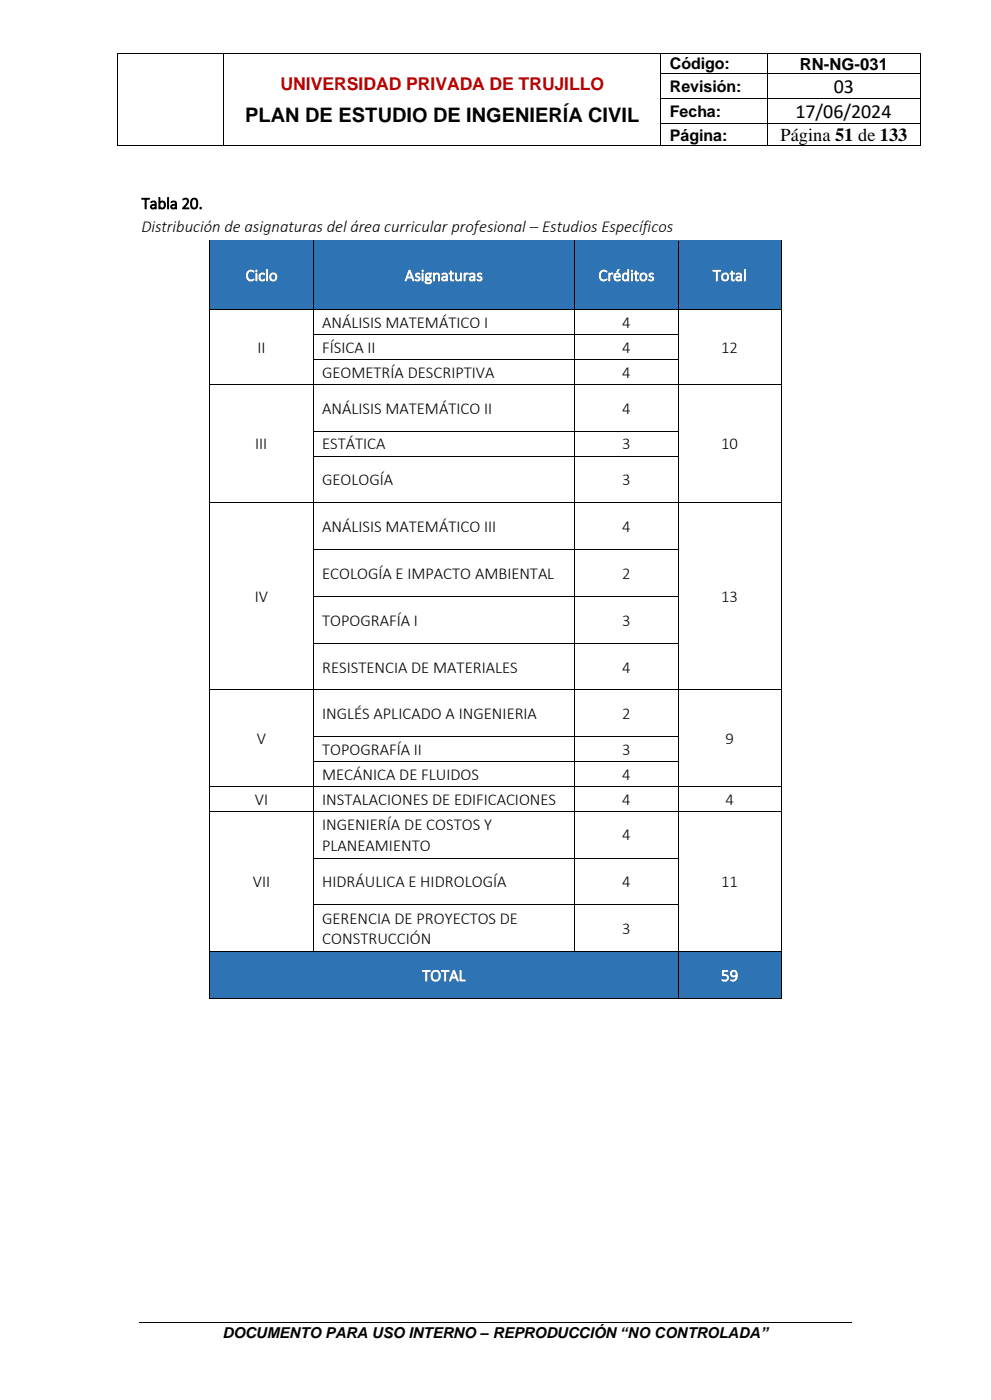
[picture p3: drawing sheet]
<svg xmlns="http://www.w3.org/2000/svg" width="210mm" height="297mm" viewBox="0 0 210 297" stroke-linecap="round" stroke-linejoin="round" font-family="sans-serif">
<defs><g id="words">
<g font-size="4.2">
<text x="176.6" y="19.7">03</text>
<text x="51.9" y="25.8">PLAN DE ESTUDIO DE INGENIERÍA CIVIL</text>
<text x="168.5" y="25">17/06/2024</text>
</g>
<text font-size="3.9" x="165.3" y="29.9">Página 51 de 133</text>
<text font-size="3.7" fill="#c00000" x="59.4" y="19">UNIVERSIDAD PRIVADA DE TRUJILLO</text>
<g font-size="3.5">
<text x="169.4" y="14.7">RN-NG-031</text>
<text x="30" y="44.2">Tabla 20.</text>
<text x="30" y="49.3">Distribución de asignaturas del área curricular profesional – Estudios Específicos</text>
<text x="68.3" y="69.5">ANÁLISIS MATEMÁTICO I</text>
<text x="131.8" y="69.5">4</text>
<text x="54.6" y="74.8">II</text>
<text x="68.3" y="74.8">FÍSICA II</text>
<text x="131.8" y="74.8">4</text>
<text x="152.7" y="74.8">12</text>
<text x="68.3" y="80">GEOMETRÍA DESCRIPTIVA</text>
<text x="131.8" y="80">4</text>
<text x="68.3" y="87.6">ANÁLISIS MATEMÁTICO II</text>
<text x="131.8" y="87.6">4</text>
<text x="54.1" y="95.2">III</text>
<text x="68.3" y="95.2">ESTÁTICA</text>
<text x="131.8" y="95.2">3</text>
<text x="152.7" y="95.2">10</text>
<text x="68.3" y="102.8">GEOLOGÍA</text>
<text x="131.8" y="102.8">3</text>
<text x="68.3" y="112.7">ANÁLISIS MATEMÁTICO III</text>
<text x="131.8" y="112.7">4</text>
<text x="68.3" y="122.7">ECOLOGÍA E IMPACTO AMBIENTAL</text>
<text x="131.8" y="122.7">2</text>
<text x="54" y="127.6">IV</text>
<text x="152.7" y="127.6">13</text>
<text x="68.3" y="132.5">TOPOGRAFÍA I</text>
<text x="131.8" y="132.5">3</text>
<text x="68.3" y="142.5">RESISTENCIA DE MATERIALES</text>
<text x="131.8" y="142.5">4</text>
<text x="68.3" y="152.4">INGLÉS APLICADO A INGENIERIA</text>
<text x="131.8" y="152.4">2</text>
<text x="54.4" y="157.7">V</text>
<text x="68.3" y="160">TOPOGRAFÍA II</text>
<text x="131.8" y="160">3</text>
<text x="153.7" y="157.7">9</text>
<text x="68.3" y="165.2">MECÁNICA DE FLUIDOS</text>
<text x="131.8" y="165.2">4</text>
<text x="54" y="170.5">VI</text>
<text x="68.3" y="170.5">INSTALACIONES DE EDIFICACIONES</text>
<text x="131.8" y="170.5">4</text>
<text x="153.7" y="170.5">4</text>
<text x="68.3" y="175.9">INGENIERÍA DE COSTOS Y</text>
<text x="131.8" y="178.1">4</text>
<text x="68.3" y="180.2">PLANEAMIENTO</text>
<text x="53.6" y="188">VII</text>
<text x="68.3" y="188">HIDRÁULICA E HIDROLOGÍA</text>
<text x="131.8" y="188">4</text>
<text x="152.7" y="188">11</text>
<text x="68.3" y="195.8">GERENCIA DE PROYECTOS DE</text>
<text x="131.8" y="197.9">3</text>
<text x="68.3" y="200.1">CONSTRUCCIÓN</text>
</g>
<g font-size="3.5" fill="#fff">
<text x="52" y="59.5">Ciclo</text>
<text x="85.8" y="59.5">Asignaturas</text>
<text x="126.8" y="59.5">Créditos</text>
<text x="151" y="59.5">Total</text>
<text x="89.4" y="207.8">TOTAL</text>
<text x="152.7" y="207.8">59</text>
</g>
<g font-size="3.4">
<text x="141.9" y="14.7">Código:</text>
<text x="141.9" y="19.5">Revisión:</text>
<text x="141.9" y="24.8">Fecha:</text>
<text x="141.9" y="29.8">Página:</text>
</g>
<text font-size="3.2" x="47.1" y="283.5">DOCUMENTO PARA USO INTERNO – REPRODUCCIÓN “NO CONTROLADA”</text>
</g></defs>
<g fill="none" stroke="#000" stroke-width=".21">
<path d="M25 11.4v4.1M25 15.7v5.1M25.1 11.3h22.3M47.4 11.4v4.1M47.4 15.7v5.1M47.5 11.3h92.4M140 11.4v4.1M140 15.7v5.1M140 11.3h22.4M140 15.5h22.4M162.5 11.4v4.1M162.5 15.7v5.1"/>
<path d="M162.5 11.3h32.4M162.5 15.5h32.4M195 11.4v4.1M195 15.7v5.1M25 21v5.2M25 26.4v4.4M25.1 30.8h22.3M47.4 21v5.2M47.4 26.4v4.4M47.5 30.8h92.4M140 21v5.2M140 26.4v4.4"/>
<path d="M140 20.9h22.4M140 26.3h22.4M140 30.8h22.4M162.5 21v5.2M162.5 26.4v4.4M162.5 20.9h32.4M162.5 26.3h32.4M162.5 30.8h32.4M195 21v5.2M195 26.4v4.4M29.5 280.1h151"/>
</g>
<g fill="#000">
<path d="M24.9 11.2h.2v.2h-.2z" fill-rule="evenodd"/>
<path d="M24.9 11.2l.2 .2z" fill-rule="evenodd"/>
<path d="M24.9 15.5h.2v.2h-.2z" fill-rule="evenodd"/>
<path d="M47.4 11.4h.1z" fill-rule="evenodd"/>
<path d="M47.4 11.2l.1 .2z" fill-rule="evenodd"/>
<path d="M47.4 15.5h.1v.2h-.1z" fill-rule="evenodd"/>
<path d="M139.9 11.4h.1z" fill-rule="evenodd"/>
<path d="M139.9 11.2l.1 .2z" fill-rule="evenodd"/>
<path d="M139.9 15.5h.1v.2h-.1z" fill-rule="evenodd"/>
<path d="M162.4 11.4h.2z" fill-rule="evenodd"/>
<path d="M162.4 11.2l.2 .2z" fill-rule="evenodd"/>
<path d="M162.4 15.5h.2v.2h-.2z" fill-rule="evenodd"/>
<path d="M194.9 11.2h.2v.2h-.2z" fill-rule="evenodd"/>
<path d="M194.9 11.2l.2 .2z" fill-rule="evenodd"/>
<path d="M194.9 15.5h.2v.2h-.2z" fill-rule="evenodd"/>
<path d="M24.9 20.8h.2v.2h-.2z" fill-rule="evenodd"/>
<path d="M24.9 26.2h.2v.2h-.2z" fill-rule="evenodd"/>
<path d="M24.9 30.8l.2 .1z" fill-rule="evenodd"/>
<path d="M24.9 30.8l.2 .1z" fill-rule="evenodd"/>
<path d="M47.4 20.8h.1v.2h-.1z" fill-rule="evenodd"/>
<path d="M47.4 26.2h.1v.2h-.1z" fill-rule="evenodd"/>
<path d="M47.4 30.8l.1 .1z" fill-rule="evenodd"/>
<path d="M139.9 20.8h.1v.2h-.1z" fill-rule="evenodd"/>
<path d="M139.9 26.2h.1v.2h-.1z" fill-rule="evenodd"/>
<path d="M139.9 30.8l.1 .1z" fill-rule="evenodd"/>
<path d="M162.4 20.8h.2v.2h-.2z" fill-rule="evenodd"/>
<path d="M162.4 26.2h.2v.2h-.2z" fill-rule="evenodd"/>
<path d="M162.4 30.8l.2 .1z" fill-rule="evenodd"/>
<path d="M194.9 20.8h.2v.2h-.2z" fill-rule="evenodd"/>
<path d="M194.9 26.2h.2v.2h-.2z" fill-rule="evenodd"/>
<path d="M194.9 30.8l.2 .1z" fill-rule="evenodd"/>
<path d="M194.9 30.8l.2 .1z" fill-rule="evenodd"/>
</g>
<g fill="#2e74b5">
<path d="M44.5 50.9h21.8v14.7h-21.8z" fill-rule="evenodd"/>
<path d="M46.4 56.1h18v4.3h-18z" fill-rule="evenodd"/>
<path d="M66.4 50.9h55.3v14.7h-55.3z" fill-rule="evenodd"/>
<path d="M68.3 56.1h51.5v4.3h-51.5z" fill-rule="evenodd"/>
<path d="M121.8 50.9h21.8v14.7h-21.8z" fill-rule="evenodd"/>
<path d="M123.7 56.1h18v4.3h-18z" fill-rule="evenodd"/>
<path d="M143.6 50.9h21.8v14.7h-21.8z" fill-rule="evenodd"/>
<path d="M145.5 56.1h18.1v4.3h-18.1z" fill-rule="evenodd"/>
</g>
<g fill="#000">
<path d="M44.4 50.8h.1v.2h-.1z" fill-rule="evenodd"/>
<path d="M44.4 50.8l.1 .1z" fill-rule="evenodd"/>
<path d="M66.3 51h.1z" fill-rule="evenodd"/>
<path d="M66.3 50.8l.1 .1z" fill-rule="evenodd"/>
<path d="M121.7 51h.1z" fill-rule="evenodd"/>
<path d="M121.7 50.8l.1 .1z" fill-rule="evenodd"/>
<path d="M143.6 51h.1z" fill-rule="evenodd"/>
<path d="M143.6 50.8l.1 .1z" fill-rule="evenodd"/>
<path d="M165.4 50.8h.2v.2h-.2z" fill-rule="evenodd"/>
<path d="M165.4 50.8l.2 .1z" fill-rule="evenodd"/>
<path d="M44.4 65.6h.1v.2h-.1z" fill-rule="evenodd"/>
<path d="M44.4 70.9h.1v.2h-.1z" fill-rule="evenodd"/>
<path d="M44.4 76.1h.1v.2h-.1z" fill-rule="evenodd"/>
<path d="M66.3 65.6h.1v.2h-.1z" fill-rule="evenodd"/>
<path d="M66.3 70.9h.1v.2h-.1z" fill-rule="evenodd"/>
<path d="M66.3 76.1h.1v.2h-.1z" fill-rule="evenodd"/>
<path d="M121.7 65.6h.1v.2h-.1z" fill-rule="evenodd"/>
<path d="M121.7 70.9h.1v.2h-.1z" fill-rule="evenodd"/>
<path d="M121.7 76.1h.1v.2h-.1z" fill-rule="evenodd"/>
<path d="M143.6 65.6h.1v.2h-.1z" fill-rule="evenodd"/>
<path d="M143.6 70.9h.1v.2h-.1z" fill-rule="evenodd"/>
<path d="M143.6 76.1h.1v.2h-.1z" fill-rule="evenodd"/>
<path d="M165.4 65.6h.2v.2h-.2z" fill-rule="evenodd"/>
<path d="M165.4 70.9h.2v.2h-.2z" fill-rule="evenodd"/>
<path d="M165.4 76.1h.2v.2h-.2z" fill-rule="evenodd"/>
<path d="M44.4 81.4h.1v.2h-.1z" fill-rule="evenodd"/>
<path d="M44.4 91.3h.1v.2h-.1z" fill-rule="evenodd"/>
<path d="M44.4 96.5h.1v.3h-.1z" fill-rule="evenodd"/>
<path d="M66.3 81.4h.1v.2h-.1z" fill-rule="evenodd"/>
<path d="M66.3 91.3h.1v.2h-.1z" fill-rule="evenodd"/>
<path d="M66.3 96.5h.1v.3h-.1z" fill-rule="evenodd"/>
<path d="M121.7 81.4h.1v.2h-.1z" fill-rule="evenodd"/>
<path d="M121.7 91.3h.1v.2h-.1z" fill-rule="evenodd"/>
<path d="M121.7 96.5h.1v.3h-.1z" fill-rule="evenodd"/>
<path d="M143.6 81.4h.1v.2h-.1z" fill-rule="evenodd"/>
<path d="M143.6 91.3h.1v.2h-.1z" fill-rule="evenodd"/>
<path d="M143.6 96.5h.1v.3h-.1z" fill-rule="evenodd"/>
<path d="M165.4 81.4h.2v.2h-.2z" fill-rule="evenodd"/>
<path d="M165.4 91.3h.2v.2h-.2z" fill-rule="evenodd"/>
<path d="M165.4 96.5h.2v.3h-.2z" fill-rule="evenodd"/>
<path d="M44.4 106.4h.1v.2h-.1z" fill-rule="evenodd"/>
<path d="M44.4 116.4h.1v.2h-.1z" fill-rule="evenodd"/>
<path d="M66.3 106.4h.1v.2h-.1z" fill-rule="evenodd"/>
<path d="M66.3 116.4h.1v.2h-.1z" fill-rule="evenodd"/>
<path d="M121.7 106.4h.1v.2h-.1z" fill-rule="evenodd"/>
<path d="M121.7 116.4h.1v.2h-.1z" fill-rule="evenodd"/>
<path d="M143.6 106.4h.1v.2h-.1z" fill-rule="evenodd"/>
<path d="M143.6 116.4h.1v.2h-.1z" fill-rule="evenodd"/>
<path d="M165.4 106.4h.2v.2h-.2z" fill-rule="evenodd"/>
<path d="M165.4 116.4h.2v.2h-.2z" fill-rule="evenodd"/>
<path d="M44.4 126.3h.1v.2h-.1z" fill-rule="evenodd"/>
<path d="M44.4 136.2h.1v.2h-.1z" fill-rule="evenodd"/>
<path d="M66.3 126.3h.1v.2h-.1z" fill-rule="evenodd"/>
<path d="M66.3 136.2h.1v.2h-.1z" fill-rule="evenodd"/>
<path d="M121.7 126.3h.1v.2h-.1z" fill-rule="evenodd"/>
<path d="M121.7 136.2h.1v.2h-.1z" fill-rule="evenodd"/>
<path d="M143.6 126.3h.1v.2h-.1z" fill-rule="evenodd"/>
<path d="M143.6 136.2h.1v.2h-.1z" fill-rule="evenodd"/>
<path d="M165.4 126.3h.2v.2h-.2z" fill-rule="evenodd"/>
<path d="M165.4 136.2h.2v.2h-.2z" fill-rule="evenodd"/>
<path d="M44.4 146.1h.1v.2h-.1z" fill-rule="evenodd"/>
<path d="M44.4 156h.1v.2h-.1z" fill-rule="evenodd"/>
<path d="M66.3 146.1h.1v.2h-.1z" fill-rule="evenodd"/>
<path d="M66.3 156h.1v.2h-.1z" fill-rule="evenodd"/>
<path d="M121.7 146.1h.1v.2h-.1z" fill-rule="evenodd"/>
<path d="M121.7 156h.1v.2h-.1z" fill-rule="evenodd"/>
<path d="M143.6 146.1h.1v.2h-.1z" fill-rule="evenodd"/>
<path d="M143.6 156h.1v.2h-.1z" fill-rule="evenodd"/>
<path d="M165.4 146.1h.2v.2h-.2z" fill-rule="evenodd"/>
<path d="M165.4 156h.2v.2h-.2z" fill-rule="evenodd"/>
<path d="M44.4 161.3h.1v.2h-.1z" fill-rule="evenodd"/>
<path d="M44.4 166.6h.1v.2h-.1z" fill-rule="evenodd"/>
<path d="M44.4 171.8h.1v.2h-.1z" fill-rule="evenodd"/>
<path d="M66.3 161.3h.1v.2h-.1z" fill-rule="evenodd"/>
<path d="M66.3 166.6h.1v.2h-.1z" fill-rule="evenodd"/>
<path d="M66.3 171.8h.1v.2h-.1z" fill-rule="evenodd"/>
<path d="M121.7 161.3h.1v.2h-.1z" fill-rule="evenodd"/>
<path d="M121.7 166.6h.1v.2h-.1z" fill-rule="evenodd"/>
<path d="M121.7 171.8h.1v.2h-.1z" fill-rule="evenodd"/>
<path d="M143.6 161.3h.1v.2h-.1z" fill-rule="evenodd"/>
<path d="M143.6 166.6h.1v.2h-.1z" fill-rule="evenodd"/>
<path d="M143.6 171.8h.1v.2h-.1z" fill-rule="evenodd"/>
<path d="M165.4 161.3h.2v.2h-.2z" fill-rule="evenodd"/>
<path d="M165.4 166.6h.2v.2h-.2z" fill-rule="evenodd"/>
<path d="M165.4 171.8h.2v.2h-.2z" fill-rule="evenodd"/>
<path d="M44.4 181.7h.1v.2h-.1z" fill-rule="evenodd"/>
<path d="M44.4 191.6h.1v.2h-.1z" fill-rule="evenodd"/>
<path d="M66.3 181.7h.1v.2h-.1z" fill-rule="evenodd"/>
<path d="M66.3 191.6h.1v.2h-.1z" fill-rule="evenodd"/>
<path d="M121.7 181.7h.1v.2h-.1z" fill-rule="evenodd"/>
<path d="M121.7 191.6h.1v.2h-.1z" fill-rule="evenodd"/>
<path d="M143.6 181.7h.1v.2h-.1z" fill-rule="evenodd"/>
<path d="M143.6 191.6h.1v.2h-.1z" fill-rule="evenodd"/>
<path d="M165.4 181.7h.2v.2h-.2z" fill-rule="evenodd"/>
<path d="M165.4 191.6h.2v.2h-.2z" fill-rule="evenodd"/>
</g>
<g fill="none" stroke="#000" stroke-width=".21">
<path d="M44.5 51v14.6M44.5 50.9h21.8M66.4 51v14.6M66.4 50.9h55.3M121.8 51v14.6M121.8 50.9h21.8M143.6 51v14.6M143.7 50.9h21.7M165.5 51v14.6M44.5 65.8v5.1M44.5 71.1v5M44.5 76.3v5.1"/>
<path d="M44.5 65.6h21.8M66.4 65.8v5.1M66.4 71.1v5M66.4 76.3v5.1M66.4 65.6h55.3M66.4 70.9h55.3M66.4 76.1h55.3M121.8 65.8v5.1M121.8 71.1v5M121.8 76.3v5.1M121.8 65.6h21.8M121.8 70.9h21.8"/>
<path d="M121.8 76.1h21.8M143.6 65.8v5.1M143.6 71.1v5M143.6 76.3v5.1M143.7 65.6h21.7M165.5 65.8v5.1M165.5 71.1v5M165.5 76.3v5.1M44.5 81.6v9.7M44.5 91.5v5M44.5 96.8v9.6M44.5 81.4h21.8"/>
<path d="M66.4 81.6v9.7M66.4 91.5v5M66.4 96.8v9.6M66.4 81.4h55.3M66.4 91.3h55.3M66.4 96.6h55.3M121.8 81.6v9.7M121.8 91.5v5M121.8 96.8v9.6M121.8 81.4h21.8M121.8 91.3h21.8M121.8 96.6h21.8"/>
<path d="M143.6 81.6v9.7M143.6 91.5v5M143.6 96.8v9.6M143.7 81.4h21.7M165.5 81.6v9.7M165.5 91.5v5M165.5 96.8v9.6M44.5 106.6v9.8M44.5 116.6v9.7M44.5 106.5h21.8M66.4 106.6v9.8M66.4 116.6v9.7"/>
<path d="M66.4 106.5h55.3M66.4 116.4h55.3M121.8 106.6v9.8M121.8 116.6v9.7M121.8 106.5h21.8M121.8 116.4h21.8M143.6 106.6v9.8M143.6 116.6v9.7M143.7 106.5h21.7M165.5 106.6v9.8M165.5 116.6v9.7M44.5 126.5v9.7"/>
<path d="M44.5 136.4v9.7M66.4 126.5v9.7M66.4 136.4v9.7M66.4 126.3h55.3M66.4 136.3h55.3M121.8 126.5v9.7M121.8 136.4v9.7M121.8 126.3h21.8M121.8 136.3h21.8M143.6 126.5v9.7M143.6 136.4v9.7M165.5 126.5v9.7"/>
<path d="M165.5 136.4v9.7M44.5 146.3v9.7M44.5 156.2v5.1M44.5 146.2h21.8M66.4 146.3v9.7M66.4 156.2v5.1M66.4 146.2h55.3M66.4 156.1h55.3M121.8 146.3v9.7M121.8 156.2v5.1M121.8 146.2h21.8M121.8 156.1h21.8"/>
<path d="M143.6 146.3v9.7M143.6 156.2v5.1M143.7 146.2h21.7M165.5 146.3v9.7M165.5 156.2v5.1M44.5 161.5v5.1M44.5 166.8v5M44.5 172v9.7M44.5 166.6h21.8M44.5 171.8h21.8M66.4 161.5v5.1M66.4 166.8v5"/>
<path d="M66.4 172v9.7M66.4 161.3h55.3M66.4 166.6h55.3M66.4 171.8h55.3M121.8 161.5v5.1M121.8 166.8v5M121.8 172v9.7M121.8 161.3h21.8M121.8 166.6h21.8M121.8 171.8h21.8M143.6 161.5v5.1M143.6 166.8v5"/>
<path d="M143.6 172v9.7M143.7 166.6h21.7M143.7 171.8h21.7M165.5 161.5v5.1M165.5 166.8v5M165.5 172v9.7M44.5 181.9v9.7M44.5 191.8v9.8M66.4 181.9v9.7M66.4 191.8v9.8M66.4 181.8h55.3M66.4 191.7h55.3"/>
<path d="M121.8 181.9v9.7M121.8 191.8v9.8M121.8 181.8h21.8M121.8 191.7h21.8M143.6 181.9v9.7M143.6 191.8v9.8M165.5 181.9v9.7M165.5 191.8v9.8"/>
</g>
<path d="M44.5 51h21.8M66.4 51h55.3M121.8 51h21.8M143.7 51h21.7" fill="none" stroke="#2e74b5" stroke-width=".21"/>
<g fill="#2e74b5">
<path d="M44.5 201.7h99.1v9.7h-99.1z" fill-rule="evenodd"/>
<path d="M46.4 204.5h95.3v4.3h-95.3z" fill-rule="evenodd"/>
<path d="M143.6 201.7h21.8v9.7h-21.8z" fill-rule="evenodd"/>
<path d="M145.5 204.5h18.1v4.3h-18.1z" fill-rule="evenodd"/>
</g>
<path d="M44.4 201.6h.1v.2h-.1z" fill-rule="evenodd" fill="#000"/>
<path d="M44.5 201.6h21.8" fill="none" stroke="#000" stroke-width=".21"/>
<path d="M44.5 201.7h21.8" fill="none" stroke="#2e74b5" stroke-width=".21"/>
<path d="M66.3 201.7l.1 .1z" fill-rule="evenodd" fill="#2e74b5"/>
<path d="M66.3 201.6l.1 .1z" fill-rule="evenodd" fill="#000"/>
<path d="M66.4 201.6h55.3" fill="none" stroke="#000" stroke-width=".21"/>
<path d="M66.4 201.7h55.3" fill="none" stroke="#2e74b5" stroke-width=".21"/>
<path d="M121.7 201.7l.1 .1z" fill-rule="evenodd" fill="#2e74b5"/>
<g fill="#000">
<path d="M44.4 211.5l.1 .1z" fill-rule="evenodd"/>
<path d="M44.4 211.5l.1 .1z" fill-rule="evenodd"/>
<path d="M121.7 201.6l.1 .1z" fill-rule="evenodd"/>
<path d="M143.6 201.6h.1v.2h-.1z" fill-rule="evenodd"/>
<path d="M143.6 211.5l.1 .1z" fill-rule="evenodd"/>
<path d="M165.4 201.6h.2v.2h-.2z" fill-rule="evenodd"/>
<path d="M165.4 211.5l.2 .1z" fill-rule="evenodd"/>
<path d="M165.4 211.5l.2 .1z" fill-rule="evenodd"/>
</g>
<path d="M44.5 201.8v9.7M44.5 211.6h99.1M121.8 201.6h21.8M143.6 201.8v9.7M143.7 201.6h21.7M143.7 211.6h21.7M165.5 201.8v9.7" fill="none" stroke="#000" stroke-width=".21"/>
<path d="M121.8 201.7h21.8M143.7 201.7h21.7" fill="none" stroke="#2e74b5" stroke-width=".21"/>
<use href="#words"/>
</svg>
